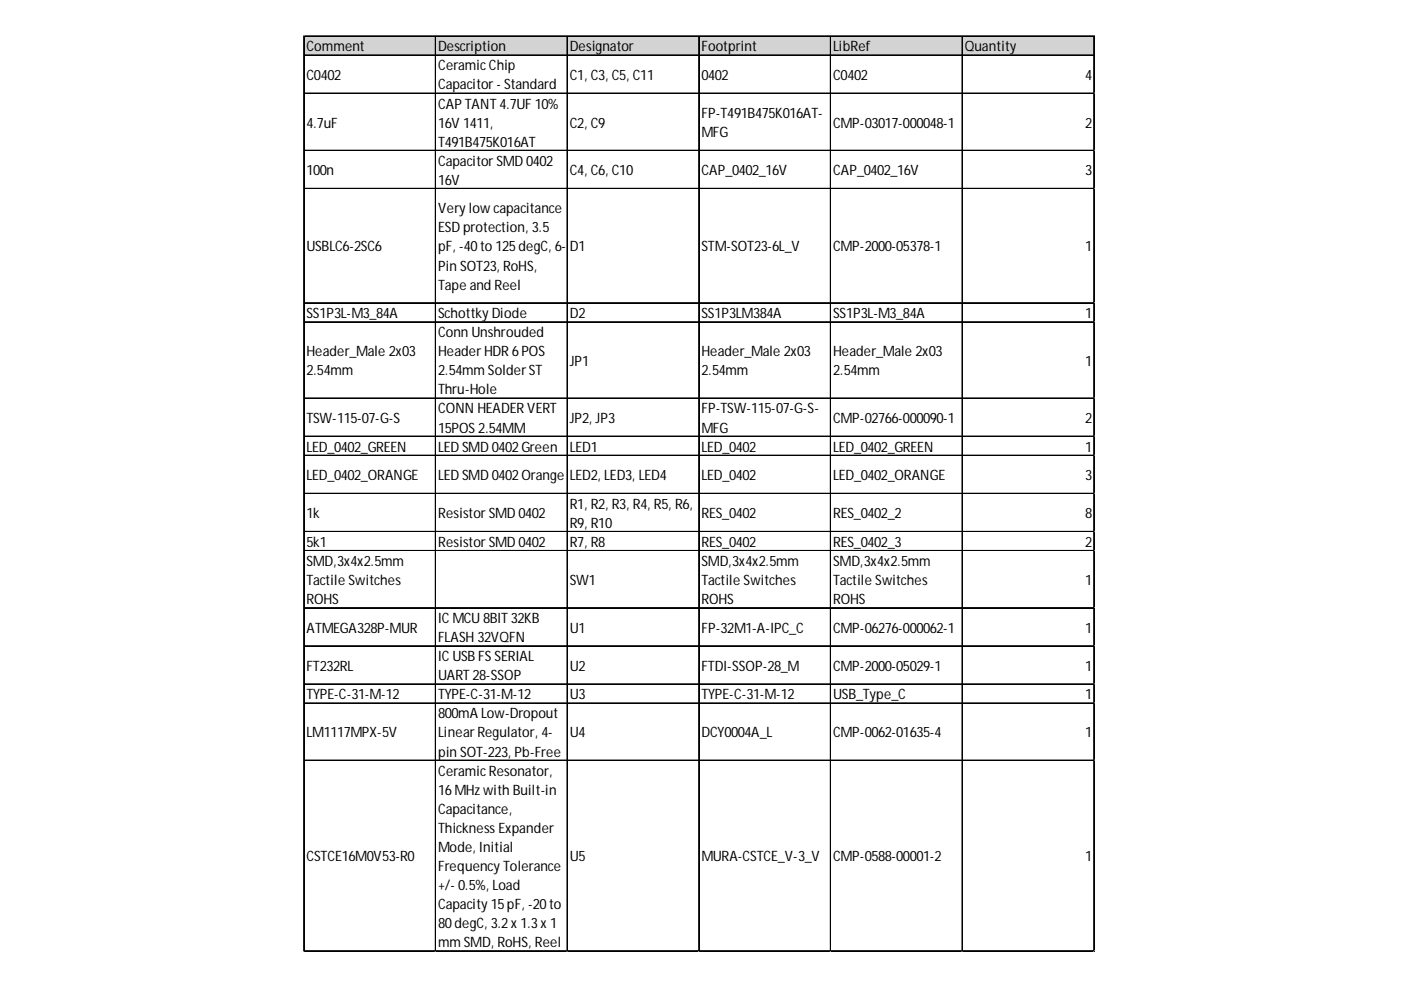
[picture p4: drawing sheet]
<svg xmlns="http://www.w3.org/2000/svg" width="297mm" height="210mm" viewBox="0 0 297 210" stroke-linecap="round" stroke-linejoin="round" font-family="sans-serif">
<defs><g id="words">
<g font-size="3">
<text x="65" y="10.9">Comment</text>
<text x="92.9" y="10.9">Description</text>
<text x="120.8" y="10.9">Designator</text>
<text x="148.7" y="10.9">Footprint</text>
<text x="176.6" y="10.9">LibRef</text>
<text x="204.6" y="10.9">Quantity</text>
<text x="65" y="16.9">C0402</text>
<text x="92.9" y="14.9">CeramicChip</text>
<text x="120.8" y="16.9">C1, C3, C5, C11</text>
<text x="148.7" y="16.9">0402</text>
<text x="176.6" y="16.9">C0402</text>
<text x="230.1" y="16.9">4</text>
<text x="92.9" y="19">Capacitor- Standard</text>
<text x="92.9" y="23">CAPTANT4.7UF 10%</text>
<text x="65" y="27">4.7uF</text>
<text x="92.9" y="27">16V 1411,</text>
<text x="120.8" y="27">C2, C9</text>
<text x="148.7" y="25">FP-T491B475K016AT-</text>
<text x="148.7" y="29.1">MFG</text>
<text x="176.6" y="27">CMP-03017-000048-1</text>
<text x="230.1" y="27">2</text>
<text x="92.9" y="31.1">T491B475K016AT</text>
<text x="92.9" y="35.1">CapacitorSMD 0402</text>
<text x="65" y="37.1">100n</text>
<text x="92.9" y="39.2">16V</text>
<text x="120.8" y="37.1">C4, C6, C10</text>
<text x="148.7" y="37.1">CAP_0402_16V</text>
<text x="176.6" y="37.1">CAP_0402_16V</text>
<text x="230.1" y="37.1">3</text>
<text x="92.9" y="45.2">Verylowcapacitance</text>
<text x="65" y="53.3">USBLC6-2SC6</text>
<text x="92.9" y="49.3">ESD protection, 3.5</text>
<text x="92.9" y="53.3">pF, -40to 125degC, 6-</text>
<text x="120.8" y="53.3">D1</text>
<text x="148.7" y="53.3">STM-SOT23-6L_V</text>
<text x="176.6" y="53.3">CMP-2000-05378-1</text>
<text x="230.1" y="53.3">1</text>
<text x="92.9" y="57.4">Pin SOT23, RoHS,</text>
<text x="92.9" y="61.4">Tape and Reel</text>
<text x="65" y="67.5">SS1P3L-M3_84A</text>
<text x="92.9" y="67.5">SchottkyDiode</text>
<text x="92.9" y="71.5">Conn Unshrouded</text>
<text x="120.8" y="67.5">D2</text>
<text x="148.7" y="67.5">SS1P3LM384A</text>
<text x="176.6" y="67.5">SS1P3L-M3_84A</text>
<text x="230.1" y="67.5">1</text>
<text x="65" y="75.5">Header_Male 2x03</text>
<text x="92.9" y="75.5">HeaderHDR6POS</text>
<text x="120.8" y="77.6">JP1</text>
<text x="148.7" y="75.5">Header_Male 2x03</text>
<text x="176.6" y="75.5">Header_Male 2x03</text>
<text x="230.1" y="77.6">1</text>
<text x="65" y="79.6">2.54mm</text>
<text x="92.9" y="79.6">2.54mm SolderST</text>
<text x="92.9" y="83.6">Thru-Hole</text>
<text x="148.7" y="79.6">2.54mm</text>
<text x="176.6" y="79.6">2.54mm</text>
<text x="65" y="89.7">TSW-115-07-G-S</text>
<text x="92.9" y="87.7">CONN HEADERVERT</text>
<text x="120.8" y="89.7">JP2, JP3</text>
<text x="148.7" y="87.7">FP-TSW-115-07-G-S-</text>
<text x="176.6" y="89.7">CMP-02766-000090-1</text>
<text x="230.1" y="89.7">2</text>
<text x="65" y="95.7">LED_0402_GREEN</text>
<text x="92.9" y="91.7">15POS2.54MM</text>
<text x="92.9" y="95.7">LED SMD 0402Green</text>
<text x="120.8" y="95.7">LED1</text>
<text x="148.7" y="91.7">MFG</text>
<text x="148.7" y="95.7">LED_0402</text>
<text x="176.6" y="95.7">LED_0402_GREEN</text>
<text x="230.1" y="95.7">1</text>
<text x="65" y="101.8">LED_0402_ORANGE</text>
<text x="92.9" y="101.8">LED SMD 0402Orange</text>
<text x="120.8" y="101.8">LED2, LED3, LED4</text>
<text x="148.7" y="101.8">LED_0402</text>
<text x="176.6" y="101.8">LED_0402_ORANGE</text>
<text x="230.1" y="101.8">3</text>
<text x="120.8" y="107.9">R1, R2, R3, R4, R5, R6,</text>
<text x="65" y="109.9">1k</text>
<text x="92.9" y="109.9">ResistorSMD 0402</text>
<text x="120.8" y="111.9">R9, R10</text>
<text x="148.7" y="109.9">RES_0402</text>
<text x="176.6" y="109.9">RES_0402_2</text>
<text x="230.1" y="109.9">8</text>
<text x="65" y="115.9">5k1</text>
<text x="65" y="120">SMD,3x4x2.5mm</text>
<text x="92.9" y="115.9">ResistorSMD 0402</text>
<text x="120.8" y="115.9">R7, R8</text>
<text x="148.7" y="115.9">RES_0402</text>
<text x="148.7" y="120">SMD,3x4x2.5mm</text>
<text x="176.6" y="115.9">RES_0402_3</text>
<text x="176.6" y="120">SMD,3x4x2.5mm</text>
<text x="230.1" y="115.9">2</text>
<text x="65" y="124">Tactile Switches</text>
<text x="120.8" y="124">SW1</text>
<text x="148.7" y="124">Tactile Switches</text>
<text x="176.6" y="124">Tactile Switches</text>
<text x="230.1" y="124">1</text>
<text x="65" y="128.1">ROHS</text>
<text x="148.7" y="128.1">ROHS</text>
<text x="176.6" y="128.1">ROHS</text>
<text x="65" y="134.1">ATMEGA328P-MUR</text>
<text x="92.9" y="132.1">ICMCU 8BIT32KB</text>
<text x="92.9" y="136.2">FLASH 32VQFN</text>
<text x="120.8" y="134.1">U1</text>
<text x="148.7" y="134.1">FP-32M1-A-IPC_C</text>
<text x="176.6" y="134.1">CMP-06276-000062-1</text>
<text x="230.1" y="134.1">1</text>
<text x="65" y="142.2">FT232RL</text>
<text x="92.9" y="140.2">ICUSBFSSERIAL</text>
<text x="120.8" y="142.2">U2</text>
<text x="148.7" y="142.2">FTDI-SSOP-28_M</text>
<text x="176.6" y="142.2">CMP-2000-05029-1</text>
<text x="230.1" y="142.2">1</text>
<text x="65" y="148.3">TYPE-C-31-M-12</text>
<text x="92.9" y="144.2">UART28-SSOP</text>
<text x="92.9" y="148.3">TYPE-C-31-M-12</text>
<text x="120.8" y="148.3">U3</text>
<text x="148.7" y="148.3">TYPE-C-31-M-12</text>
<text x="176.6" y="148.3">USB_Type_C</text>
<text x="230.1" y="148.3">1</text>
<text x="92.9" y="152.3">800mA Low-Dropout</text>
<text x="65" y="156.4">LM1117MPX-5V</text>
<text x="92.9" y="156.4">LinearRegulator, 4-</text>
<text x="92.9" y="160.4">pin SOT-223, Pb-Free</text>
<text x="120.8" y="156.4">U4</text>
<text x="148.7" y="156.4">DCY0004A_L</text>
<text x="176.6" y="156.4">CMP-0062-01635-4</text>
<text x="230.1" y="156.4">1</text>
<text x="92.9" y="164.4">CeramicResonator,</text>
<text x="92.9" y="168.5">16MHz with Built-in</text>
<text x="92.9" y="172.5">Capacitance,</text>
<text x="92.9" y="176.6">ThicknessExpander</text>
<text x="65" y="182.6">CSTCE16M0V53-R0</text>
<text x="92.9" y="180.6">Mode, Initial</text>
<text x="92.9" y="184.6">FrequencyTolerance</text>
<text x="120.8" y="182.6">U5</text>
<text x="148.7" y="182.6">MURA-CSTCE_V-3_V</text>
<text x="176.6" y="182.6">CMP-0588-00001-2</text>
<text x="230.1" y="182.6">1</text>
<text x="92.9" y="188.7">+/- 0.5%, Load</text>
<text x="92.9" y="192.7">Capacity15pF, -20to</text>
<text x="92.9" y="196.8">80degC, 3.2x1.3x1</text>
<text x="92.9" y="200.8">mm SMD, RoHS, Reel</text>
</g>
</g></defs>
<path d="M64.5 7.7h167.6v4.1h-167.6z" fill="#d3d3d3"/>
<g fill="none" stroke="#000" stroke-width=".21">
<path d="M64.4 7.6v194.2M64.5 7.6v194.2M64.6 7.6h167.5M64.6 7.7h167.5M64.6 11.6h167.5M64.6 11.7h167.5M64.6 19.7h167.5M64.6 19.8h167.5M92.3 7.8v194M92.4 7.8v194M120.2 7.8v194M120.3 7.8v194"/>
<path d="M148.1 7.8v194M148.2 7.8v194M176 7.8v194M176.1 7.8v194M204 7.8v194M204.1 7.8v194M231.9 7.8v194M232 7.8v194M64.6 31.8h167.5M64.6 31.9h167.5M64.6 39.9h167.5M64.6 40h167.5"/>
<path d="M64.6 64.2h167.5M64.6 64.3h167.5M64.6 68.2h167.5M64.6 68.3h167.5M64.6 84.4h167.5M64.6 84.5h167.5M64.6 92.5h167.5M64.6 92.6h167.5M64.6 96.5h167.5M64.6 96.6h167.5M64.6 104.6h167.5M64.6 104.7h167.5"/>
<path d="M64.6 112.7h167.5M64.6 112.8h167.5M64.6 116.7h167.5M64.6 116.8h167.5M64.6 128.8h167.5M64.6 128.9h167.5M64.6 136.9h167.5M64.6 137h167.5M64.6 145h167.5M64.6 145.1h167.5M64.6 149h167.5M64.6 149.1h167.5"/>
<path d="M64.6 161.1h167.5M64.6 161.3h167.5M64.6 201.6h167.5M64.6 201.7h167.5"/>
</g>
<path d="M64.4 201.8h.1" fill="none" stroke="#d4d4d4" stroke-width=".21"/>
<path d="M64.4 201.8h.2z" fill="#d4d4d4"/>
<path d="M92.3 201.8h.1" fill="none" stroke="#d4d4d4" stroke-width=".21"/>
<path d="M92.3 201.8h.2z" fill="#d4d4d4"/>
<path d="M120.2 201.8h.1" fill="none" stroke="#d4d4d4" stroke-width=".21"/>
<path d="M120.2 201.8h.2z" fill="#d4d4d4"/>
<path d="M148.1 201.8h.1" fill="none" stroke="#d4d4d4" stroke-width=".21"/>
<path d="M148.1 201.8h.2z" fill="#d4d4d4"/>
<path d="M176 201.8h.1" fill="none" stroke="#d4d4d4" stroke-width=".21"/>
<path d="M176 201.8h.2z" fill="#d4d4d4"/>
<path d="M204 201.8h.1" fill="none" stroke="#d4d4d4" stroke-width=".21"/>
<path d="M204 201.8h.2z" fill="#d4d4d4"/>
<path d="M231.9 201.8h.1" fill="none" stroke="#d4d4d4" stroke-width=".21"/>
<path d="M231.9 201.8h.2z" fill="#d4d4d4"/>
<path d="M232.1 19.7h.1" fill="none" stroke="#d4d4d4" stroke-width=".21"/>
<path d="M232.1 19.7v.2z" fill="#d4d4d4"/>
<path d="M232.1 31.8h.1" fill="none" stroke="#d4d4d4" stroke-width=".21"/>
<path d="M232.1 31.8v.2z" fill="#d4d4d4"/>
<path d="M232.1 39.9h.1" fill="none" stroke="#d4d4d4" stroke-width=".21"/>
<path d="M232.1 39.9v.2z" fill="#d4d4d4"/>
<path d="M232.1 64.2h.1" fill="none" stroke="#d4d4d4" stroke-width=".21"/>
<path d="M232.1 64.2v.2z" fill="#d4d4d4"/>
<path d="M232.1 68.2h.1" fill="none" stroke="#d4d4d4" stroke-width=".21"/>
<path d="M232.1 68.2v.2z" fill="#d4d4d4"/>
<path d="M232.1 84.4h.1" fill="none" stroke="#d4d4d4" stroke-width=".21"/>
<path d="M232.1 84.4v.2z" fill="#d4d4d4"/>
<path d="M232.1 92.5h.1" fill="none" stroke="#d4d4d4" stroke-width=".21"/>
<path d="M232.1 92.5v.2z" fill="#d4d4d4"/>
<path d="M232.1 96.5h.1" fill="none" stroke="#d4d4d4" stroke-width=".21"/>
<path d="M232.1 96.5v.2z" fill="#d4d4d4"/>
<path d="M232.1 104.6h.1" fill="none" stroke="#d4d4d4" stroke-width=".21"/>
<path d="M232.1 104.6v.2z" fill="#d4d4d4"/>
<path d="M232.1 112.7h.1" fill="none" stroke="#d4d4d4" stroke-width=".21"/>
<path d="M232.1 112.7v.2z" fill="#d4d4d4"/>
<path d="M232.1 116.7h.1" fill="none" stroke="#d4d4d4" stroke-width=".21"/>
<path d="M232.1 116.7v.2z" fill="#d4d4d4"/>
<path d="M232.1 128.8h.1" fill="none" stroke="#d4d4d4" stroke-width=".21"/>
<path d="M232.1 128.8v.2z" fill="#d4d4d4"/>
<path d="M232.1 136.9h.1" fill="none" stroke="#d4d4d4" stroke-width=".21"/>
<path d="M232.1 136.9v.2z" fill="#d4d4d4"/>
<path d="M232.1 145h.1" fill="none" stroke="#d4d4d4" stroke-width=".21"/>
<path d="M232.1 145v.2z" fill="#d4d4d4"/>
<path d="M232.1 149h.1" fill="none" stroke="#d4d4d4" stroke-width=".21"/>
<path d="M232.1 149v.2z" fill="#d4d4d4"/>
<path d="M232.1 161.1h.1" fill="none" stroke="#d4d4d4" stroke-width=".21"/>
<path d="M232.1 161.1v.3z" fill="#d4d4d4"/>
<path d="M232.1 201.6h.1" fill="none" stroke="#d4d4d4" stroke-width=".21"/>
<path d="M232.1 201.6v.2z" fill="#d4d4d4"/>
<use href="#words"/>
</svg>
